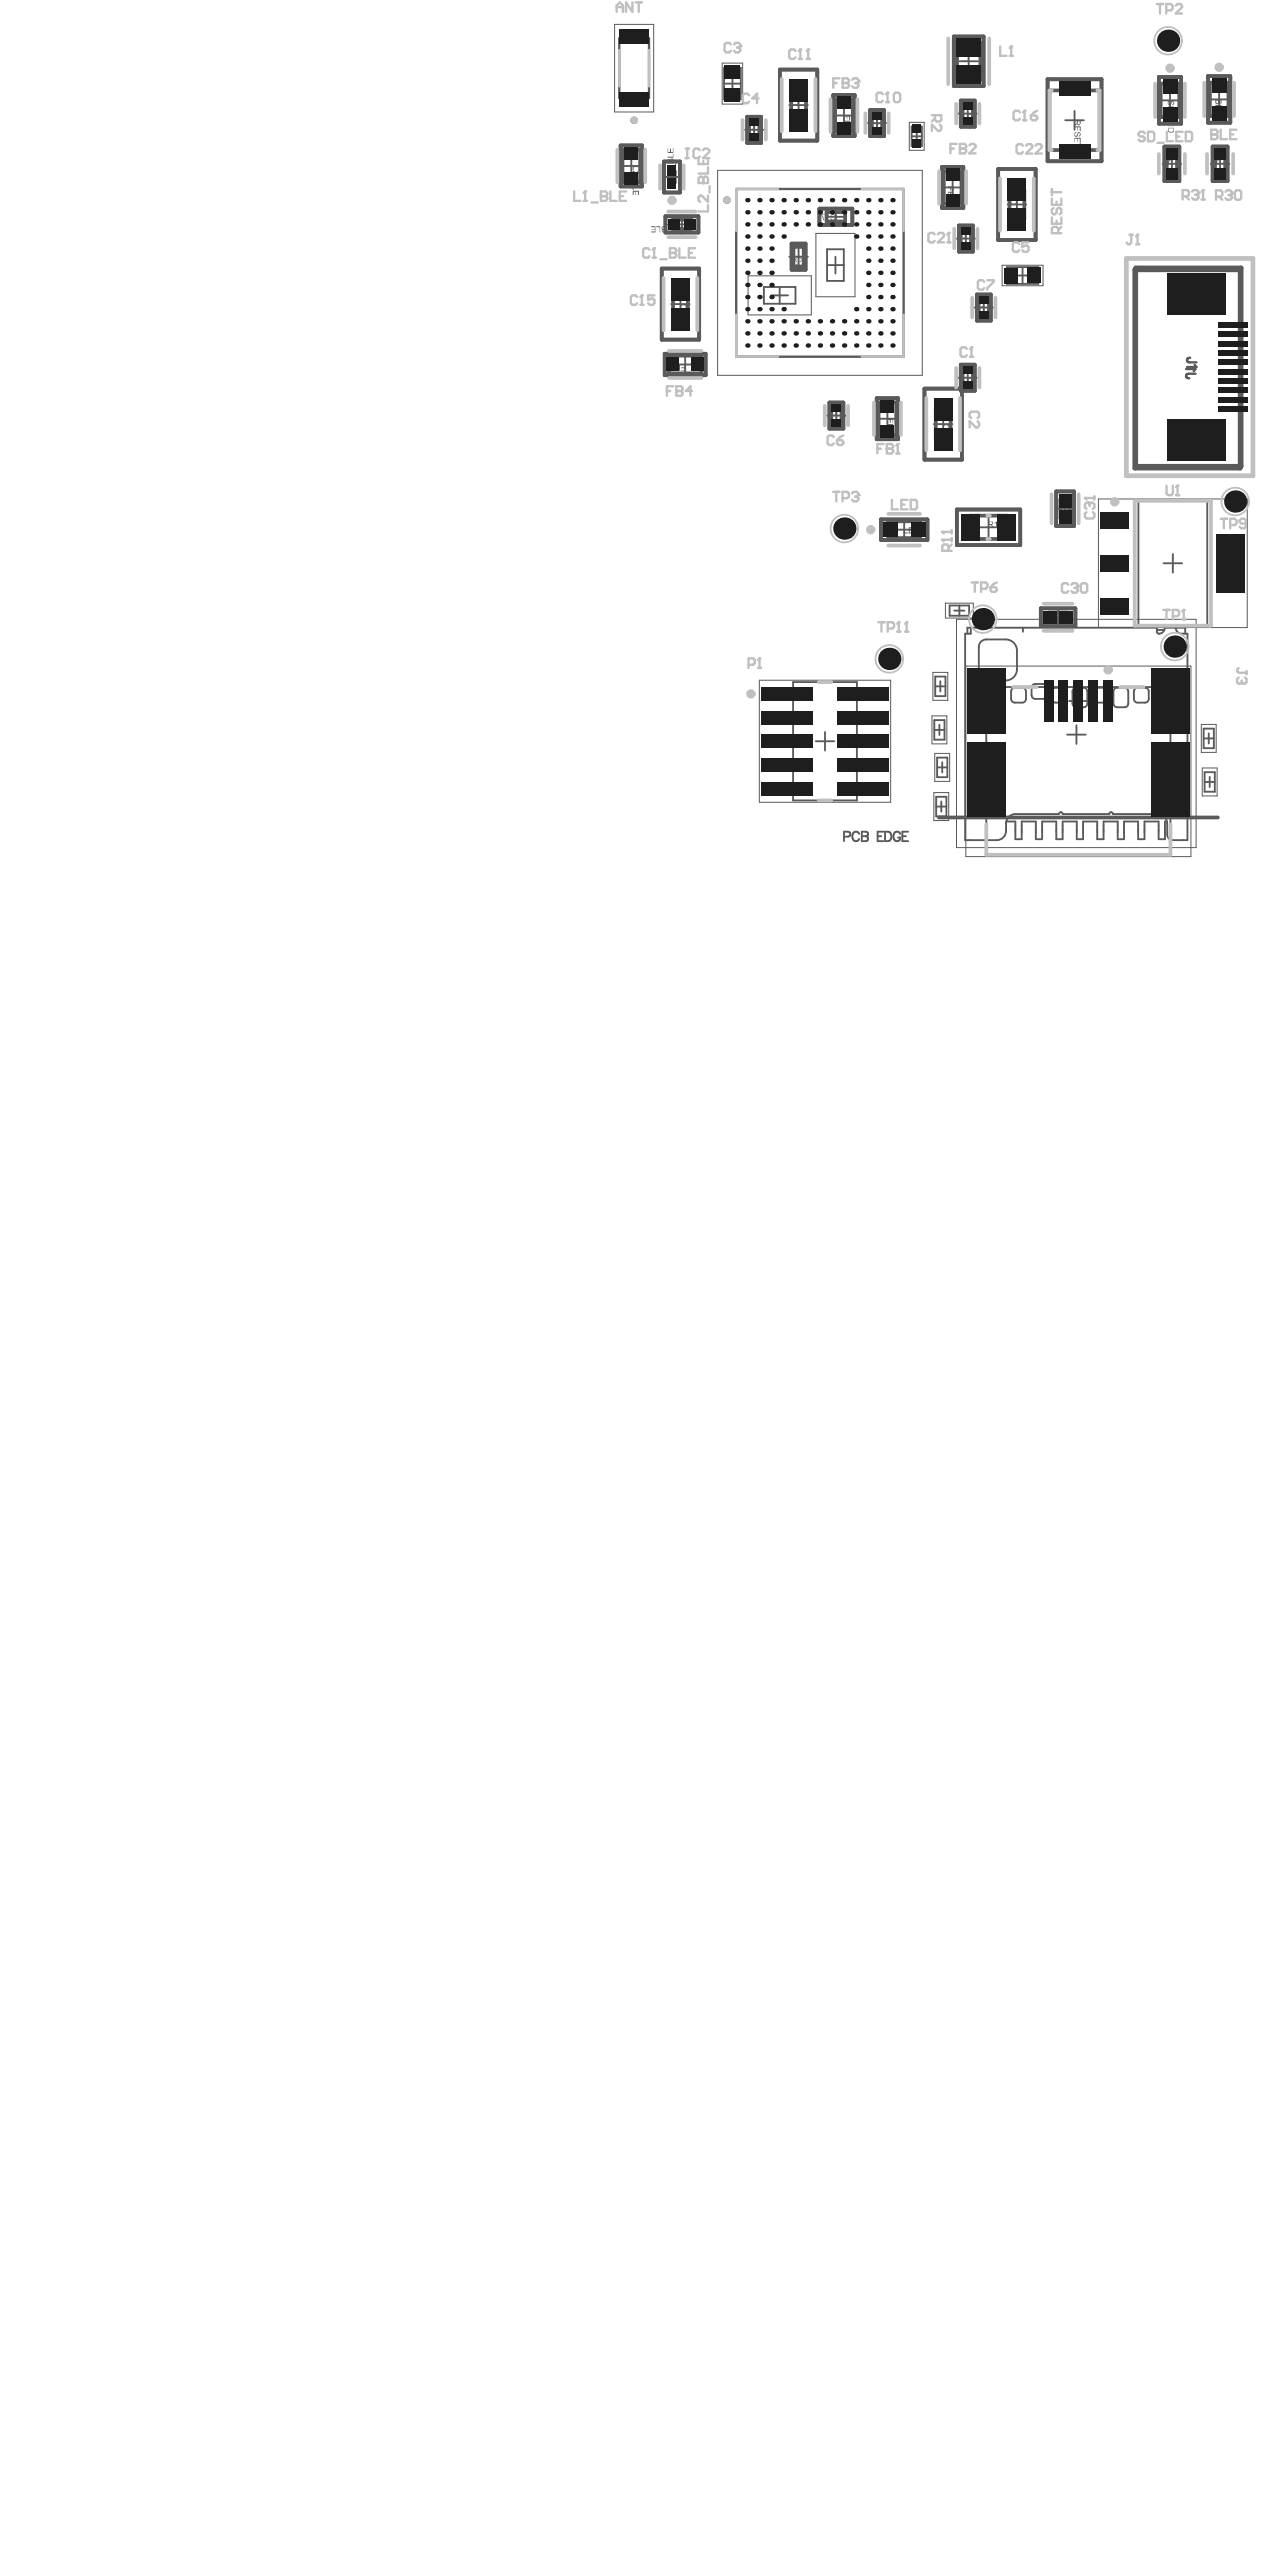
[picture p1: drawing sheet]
<svg xmlns="http://www.w3.org/2000/svg" width="226mm" height="460mm" viewBox="0 0 226 460" stroke-linecap="round" stroke-linejoin="round" font-family="sans-serif">
<g fill="none" stroke="#5a5a5a" stroke-width=".18">
<path d="M109.7 4.4h7v15.6h-7zM128.9 11.3h3.7v7.3h-3.7zM128.1 30.4h36.5v36.6h-36.5zM162.3 21.8h2.6v5h-2.6zM133.5 49.2h11.3v7h-11.3zM145.6 41.7h7v11.3h-7zM178.9 47.4h7.3v3.6h-7.3zM196 89.1h26.6v22.9h-26.6zM168.7 107.7h5v2.6h-5zM170.7 110.6h42.8v40.7h-42.8zM172.4 118.9h40.2v34h-40.2zM135.5 121.4h23.5v21.8h-23.5z"/>
<path d="M166.3 127.8h2.7v5h-2.7zM166.5 120h2.7v5h-2.7zM166.8 134.5h2.7v5h-2.7zM214.4 129.3h2.7v5h-2.7zM214.6 137.1h2.6v5h-2.6zM166.7 141.5h2.6v5h-2.6z"/>
</g>
<g fill="none" stroke="#5a5a5a" stroke-width=".33">
<path d="M129.2 14.9h3M129.2 12.1h3v5.7h-3zM130.7 13.4v3M140.9 18.8h3.3M142.5 17.1v3.3M150.6 19v3.3M171.2 10.9h3.4M172.7 18.6v3.3M172.9 9.3v3.3M191.8 19.8v3.3M207.2 17.9h3.3M208.8 16.3v3.3"/>
<path d="M215.9 17.7h3.4M217.6 16.1v3.3M111 29.6h3.3M112.7 28v3.3M118.3 31.6h3.3M119.9 29.9v3.4M121.7 38.4v3.3M132.9 23.2h3.4M134.6 21.5v3.3M147.5 38.7h3.3M149 20.6h3.3M149.2 37v3.4"/>
<path d="M154.9 22h3.3M156.5 20.3v3.3M162.7 24.3h1.8M162.7 22.6h1.8v3.5h-1.8zM163.6 23.4v1.9M168.4 33.5h3.3M170 31.8v3.3M171.1 20.3h3.3M179.8 36.5h3.4M181.5 34.8v3.4M190.1 21.5h3.3M207.5 29.2h3.3"/>
<path d="M209.2 27.6v3.3M216.1 29.2h3.3M217.8 27.6v3.3M119.8 54.3h3.3M120.1 40.1h3.3M121.4 52.6v3.3M136.3 51.2h5.7v3h-5.7zM137.7 52.7h3M139.2 51.2v3M140.9 45.8h3.3M142.5 44.2v3.3M147.6 47.3h3"/>
<path d="M147.6 44.5h3v5.6h-3zM149.1 45.8v3M170.7 42.6h3.3M172.4 40.9v3.4M173.9 54.9h3.4M175.6 53.2v3.4M179.7 47.7h5.6v3h-5.6zM181 49.2h3M182.5 47.7v3M120.6 65.1h3.4M122.3 63.4v3.3M147.6 74.2h3.3"/>
<path d="M149.3 72.5v3.4M156.7 74.7h3.3M158.4 73.1v3.3M166.7 75.7h3.3M168.3 74v3.4M171.1 67.4h3.3M172.7 65.8v3.3M159.7 94.6h3.3M161.4 92.9v3.3M174.8 94.1h3.3M176.4 92.5v3.3M188.4 90.8h3.4"/>
<path d="M190.1 89.2v3.3M203.2 89.4h12.3v22.3h-12.3zM209.3 98.9v3.3M169.5 108.1h3.5v1.8h-3.5zM170.3 109h1.8M171.2 108.1v1.8M173.3 112.1v1h-1v36.9h5.6a1.66 1.66 0 0 0 1.7-1.7 2.48 2.48 0 0 1 .8-2.8l.8-.2h7.8a.33 .33 0 0 1 .3-.3 .33 .33 0 0 1 .4 .3h8.3a.33 .33 0 0 1 .3-.3 .33 .33 0 0 1 .3 .3h8.1a1.66 1.66 0 0 1 1.6 1.7v2a1 1 0 0 0 1 1h2.6v-36.9h-1a1 1 0 0 1-1-1M175.2 114.4l.8-.3h3.5a1.99 1.99 0 0 1 2 2v3.4a1.99 1.99 0 0 1-2 2h-2.8a1.99 1.99 0 0 1-2-2v-4l.1-.4zM182.6 112.1h23.9v.9a.9 .9 0 0 0 1-.1 .9 .9 0 0 0 .4-.8h3.6v1M182.6 112.8v-.7h-9.9v1M187.2 110.2h3.3M188.9 108.5v3.3"/>
<path d="M206.5 112.5h1.3M207.7 100.6h3.3M141.6 121.8h11.3v21.1h-11.3zM145.6 132.3h3.3M147.2 130.7v3.3M166.8 130.3h1.8M166.8 128.5h1.8v3.5h-1.8zM166.9 122.5h1.8M166.9 120.8h1.8v3.5h-1.8zM167.3 137h1.8M167.3 135.2h1.8v3.5h-1.8zM167.7 129.4v1.8"/>
<path d="M167.8 121.6v1.8M168.2 136.1v1.8M174.1 138a1.28 1.28 0 0 1 1.7 .2l.1 2.3a.67 .67 0 0 1-.7 .7h-.6a.66 .66 0 0 1-.7-.7v-2zM174.8 127.1a1.61 1.61 0 0 1 2.3 .3 1.98 1.98 0 0 1-.5 2.3 1.35 1.35 0 0 1-2.1-.9v-1zM176 122.6h32.9v30h-32.9zM180.7 123l.4-.2h1.4a.66 .66 0 0 1 .6 .6v1.4a.66 .66 0 0 1-.6 .6h-1.4a.66 .66 0 0 1-.6-.6v-1.4zM184.3 122.3l.5-.2h1.3a.67 .67 0 0 1 .7 .7v1.3a.67 .67 0 0 1-.7 .7h-1.3a.67 .67 0 0 1-.7-.7v-1.3zM188 123l.4-.2h1.4a.66 .66 0 0 1 .6 .6v1.4a.66 .66 0 0 1-.6 .6h-1.4a.66 .66 0 0 1-.6-.6v-1.4zM190.5 131.1h3.3M190.8 125.1h3.3M191.6 123l.5-.2h1.3a.66 .66 0 0 1 .7 .6v2.2a.66 .66 0 0 1-.7 .7h-1.3a.66 .66 0 0 1-.7-.7v-2.2zM192.1 129.5v3.3"/>
<path d="M192.5 123.5v3.3M195.3 123l.4-.2h1.4a.66 .66 0 0 1 .6 .6v1.4a.67 .67 0 0 1-.6 .6h-1.4a.66 .66 0 0 1-.6-.6v-1.4zM198.9 123l.5-.2h1.3a.66 .66 0 0 1 .7 .6v2.2a.66 .66 0 0 1-.7 .7h-1.3a.66 .66 0 0 1-.7-.7v-2.2zM202.6 123l.4-.2h1.4a.66 .66 0 0 1 .6 .6v1.4a.66 .66 0 0 1-.6 .6h-1.4a.66 .66 0 0 1-.6-.6v-1.4zM206.2 123l.5-.2h1.3a.66 .66 0 0 1 .7 .6v1.4a.67 .67 0 0 1-.7 .6h-1.3a.66 .66 0 0 1-.7-.6v-1.4zM214.8 131.8h1.9M214.8 130.1h1.9v3.5h-1.9zM215 139.6h1.8M215 137.8h1.8v3.5h-1.8zM215.7 130.9v1.8M215.9 138.7v1.8M167.1 144h1.8"/>
<path d="M167.1 142.2h1.8v3.5h-1.8zM168 143.1v1.8M179.6 146.7h1.6v3.1h1.2v-3.1h2.5v3.1h1.1v-3.1h2.5v3.1h1.2v-3.1h2.5v3.1h1.1v-3.1h2.5v3.1h1.2v-3.1h2.5v3.1h1.1v-3.1h2.5v3.1h1.2v-3.1h2.5v3.1h1.1v-3.1h.4"/>
</g>
<path d="M110.5 6.8h5.3v10.7h-5.3zM131.4 33.7h29.9v30h-29.9z" fill="none" stroke="#5a5a5a" stroke-width=".42"/>
<g fill="none" stroke="#5a5a5a" stroke-width=".66">
<path d="M146.2 37.3h5.9v2.9h-5.9zM141.3 43.5h2.5v4.7h-2.5z"/>
<circle cx="113.2" cy="21.5" r=".33"/>
<circle cx="129.7" cy="35.7" r=".33"/>
</g>
<g fill="#5a5a5a">
<path d="M142.1 46a.59 .59 0 0 1 .7-.1 .59 .59 0 0 1 .2 .7l-.2 .2-.1-.2a.31 .31 0 0 0 .2-.3 .31 .31 0 0 0-.4-.2h-.1a.32 .32 0 0 0-.3 .2 .32 .32 0 0 0 .2 .3l-.1 .2-.2-.2a.3 .3 0 0 1 .1-.5z"/>
<path d="M142.2 47.1h.2l-.2 .2 .8 .1h-1.1z"/>
<path d="M142.1 47.8h.2l-.2 .2 .1 .3 .3-.2a.23 .23 0 0 0 .2 .3 .23 .23 0 0 0 .3-.2 .23 .23 0 0 0-.2-.3v-.2a.39 .39 0 0 1 .2 .5 .39 .39 0 0 1-.4 .3l-.2-.2a.29 .29 0 0 1-.4 0 .29 .29 0 0 1 .1-.5z"/>
<path d="M148.4 38.3a.59 .59 0 0 1 .7 .2 .59 .59 0 0 1-.2 .8h-.2a.34 .34 0 0 1-.5-.3h.2a.35 .35 0 0 0 .4 .2 .35 .35 0 0 0 .2-.4l-.1-.2a.31 .31 0 0 0-.2-.2 .31 .31 0 0 0-.3 .1h-.2z"/>
<path d="M147.6 38.2l.3 .2v.2l-.2-.2v.9z"/>
<path d="M146.5 38.3h.8l-.6 .1 .2 .2 .2 .7h-.2l-.1-.5z"/>
</g>
<g fill="none" stroke="#5a5a5a" stroke-width=".66">
<path d="M139.2 12.4h6.7v12.7h-6.7zM148.7 17h3.8v7.3h-3.8zM155.3 19.6h2.5v4.7h-2.5zM170.2 6.5h5.4v8.9h-5.4zM171.5 18h2.5v4.6h-2.5zM187 14.1h9.6v14.7h-9.6zM206.8 13.8h4v8.3h-4zM215.6 13.6h4v8.3h-4zM110.8 26h3.8v7.3h-3.8zM118.5 28.8h2.9v5.6h-2.9zM118.8 38.6h5.9v2.9h-5.9zM133.4 20.8h2.4v4.7h-2.4z"/>
<path d="M168.1 29.8h3.8v7.3h-3.8zM178.2 30.2h6.6v12.6h-6.6zM207.8 26.2h2.7v6.1h-2.7zM216.4 26.2h2.7v6.1h-2.7zM118.1 47.9h6.7v12.7h-6.7zM171.1 40.3h2.5v4.6h-2.5zM174.3 52.6h2.5v4.6h-2.5zM118.6 63.2h7.3v3.8h-7.3zM148 71.9h2.5v4.6h-2.5zM156.5 71.1h3.8v7.3h-3.8zM165 69.4h6.7v12.7h-6.7zM171.5 65.1h2.5v4.7h-2.5z"/>
<path d="M157.2 92.7h8.3v3.7h-8.3zM170.8 91h11.3v6.3h-11.3zM188.5 87.7h3.2v6.2h-3.2zM185.8 108.6h6.1v3.2h-6.1z"/>
</g>
<g fill="#5a5a5a">
<path d="M189.2 89.9l.1 .2a.39 .39 0 0 0-.1 .5 .39 .39 0 0 0 .6 .1l.1-.2a.26 .26 0 0 0 .1-.3 .26 .26 0 0 0-.3-.1v-.2a.51 .51 0 0 1 .3 .7 .51 .51 0 0 1-.7 .2 .51 .51 0 0 1-.4-.4 .51 .51 0 0 1 .3-.5z"/>
<path d="M189.1 89.1l.3 .1a.36 .36 0 0 1 .5-.1 .36 .36 0 0 1 .1 .6l-.2 .1v-.2a.22 .22 0 0 0 .1-.3 .22 .22 0 0 0-.3-.1 .22 .22 0 0 0-.1 .3l-.2-.3-.2 .1v.3l.2 .1a.26 .26 0 0 1-.3-.1 .26 .26 0 0 1 0-.3z"/>
<path d="M188.9 88.5l1.1 .1h-.8l.1 .1-.1 .1z"/>
<path d="M188 110.3a.57 .57 0 0 1 .8 .5 .57 .57 0 0 1-.9 .4l.1-.2a.39 .39 0 0 0 .5 .1 .39 .39 0 0 0 .1-.6 .39 .39 0 0 0-.5-.1l-.1 .2h-.2z"/>
<path d="M187.1 110.3h.6v.2h-.1a.23 .23 0 0 0-.3-.2 .23 .23 0 0 0-.2 .3 .23 .23 0 0 0 .3 .2l.1 .1a.18 .18 0 0 0-.3 0 .18 .18 0 0 0 .1 .3 .18 .18 0 0 0 .3-.2l.1 .1a.32 .32 0 0 1-.4 .2 .32 .32 0 0 1-.2-.4z"/>
<path d="M161.3 94.1h.2v1h.5v.1h-.7z"/>
<path d="M162.2 94.1h.7v.2h-.5v.3h.5l-.5 .1v.4h.6v.1h-.8z"/>
<path d="M119.2 31.5h.9l.1-.6v.7z"/>
<path d="M119.2 30.3h1v.2h-.9l.2 .1-.1 .2z"/>
<path d="M120.4 29.2l.1 .9z"/>
<path d="M119.2 28h.9l.1-.5v.6h-1z"/>
<path d="M119.2 26.5l.1 .6h.3v-.6h.2v.6h.3l.1-.6v.8h-1z"/>
<path d="M171.8 10.8h.9v-.5h.2v.7h-1.1z"/>
<path d="M171.8 9.7l1.1 .1h-.9l.1 .2-.1 .1z"/>
<path d="M112.9 29.7h1.1v.1h-.9v.5h-.2z"/>
<path d="M112.9 30.4l.5 .4a.22 .22 0 0 0 .2 .2 .22 .22 0 0 0 .3-.2l-.2-.3a.35 .35 0 0 1 .3 .3 .35 .35 0 0 1-.3 .4 .35 .35 0 0 1-.3-.3l-.3-.3v.6h-.2z"/>
<path d="M112.7 31.2l.1 .9z"/>
<path d="M112.9 33.2h1.1v.2h-.9v.5h-.2z"/>
<path d="M112.9 34.1h1.1v.7h-.1v-.6h-.4v.6l-.1-.6h-.3v.6h-.2z"/>
<path d="M180.5 35.7l.2-.1v.1a.39 .39 0 0 0 0 .6 .39 .39 0 0 0 .5 0h.1a.34 .34 0 0 0-.2-.6v-.1a.51 .51 0 0 1 .3 .7 .51 .51 0 0 1-.8 .1l-.3-.2z"/>
<path d="M180.5 34.8l.2-.1 .3 .2 .3 .4 .1-.6v.8l-.2-.1-.2-.2a.3 .3 0 0 0-.2-.3 .3 .3 0 0 0-.3 .1l.2 .5-.4-.3z"/>
<path d="M180.5 34h.2a.32 .32 0 0 1 .4 .3l.2 .2 .1-.5v.6h-.2l-.2-.3a.3 .3 0 0 0-.2-.2 .3 .3 0 0 0-.3 0l.2 .5-.4-.3z"/>
<path d="M120.9 40.4a.58 .58 0 0 1 .8 .5 .58 .58 0 0 1-.8 .6l-.1-.3a.43 .43 0 0 0 .6 .1 .43 .43 0 0 0 0-.7 .31 .31 0 0 0-.3-.1 .31 .31 0 0 0-.2 .3l-.2-.1z"/>
<path d="M120.1 40.4h.2v.8l.2-.1v.1l-.3 .3z"/>
<path d="M119 40.1h.8v.1h-.8z"/>
<path d="M117.1 40.4h.7v1.1l-.1-.9h-.6z"/>
<path d="M116.2 40.4h.8v1.1h-.8v-.2h.7v-.3h-.6l.6-.1v-.3h-.7z"/>
<path d="M177.8 93.1h.2v1h-.2v-.8l-.1 .2h-.2z"/>
<path d="M178.6 93.1h.2v1h-.2v-.8l-.1 .2h-.1z"/>
<path d="M208.2 27.5l.3 .2a.37 .37 0 0 1 .4-.1 .37 .37 0 0 1 .3 .3l-.2 .3-.2-.1a.23 .23 0 0 0 .2-.2 .23 .23 0 0 0-.3-.2 .23 .23 0 0 0-.1 .3l-.2-.3h-.2l-.1 .4h.2v.1l-.2-.1a.32 .32 0 0 1-.1-.3 .32 .32 0 0 1 .2-.3z"/>
<path d="M208 26.9h1.1v.1h-.9l.2 .2-.2 .1z"/>
<path d="M122.1 65.1h.2v1.1h-.8l.6-.1v-.4h-.5v-.1h.5z"/>
<path d="M191.8 22.6h1.1v.8h-.2v-.7h-.3v.6l-.1-.6h-.4l-.1 .7z"/>
<path d="M192 23.6h.1l-.1 .1a.23 .23 0 0 0-.2 .3 .23 .23 0 0 0 .3 .2 .23 .23 0 0 0 .2-.3v-.1a.34 .34 0 0 1 .5-.1 .34 .34 0 0 1 0 .6l-.3 .1v-.1l.2-.1a.21 .21 0 0 0 .1-.3 .21 .21 0 0 0-.3-.1l-.1 .2a.33 .33 0 0 1-.4 .4 .33 .33 0 0 1-.2-.5z"/>
<path d="M191.8 24.6h1.1v.8h-.2v-.6h-.3v.6l-.1-.6h-.4l-.1 .6z"/>
<path d="M191.8 25.9h.9v-.4h.2v.9h-.2v-.4h-.9z"/>
<path d="M208.6 18l.2-.1v.2a.3 .3 0 0 0-.2 .3 .3 .3 0 0 0 .2 .3l.1-.2a.44 .44 0 0 1 .5-.5l.2 .5-.2 .3h-.2v-.2h.2a.21 .21 0 0 0 .1-.3 .21 .21 0 0 0-.3 0l-.1 .2a.3 .3 0 0 1-.3 .3 .3 .3 0 0 1-.3-.3l-.1-.2z"/>
<path d="M208.1 19.9l.1 1z"/>
<path d="M208.5 21h1h-.9l-.1 .6z"/>
<path d="M208.5 21.8h1v.8l-.1-.6h-.3v.6l-.1-.6h-.4l-.1 .6z"/>
<path d="M172.9 67.5h.1a.53 .53 0 0 1 .7 .2 .53 .53 0 0 1-.2 .7v-.1a.39 .39 0 0 0 0-.6 .39 .39 0 0 0-.6 .1l-.1 .3 .3 .2v.1a.54 .54 0 0 1-.2-.9z"/>
<path d="M172.7 69h.9l-.2-.2 .1-.2 .3 .4z"/>
<path d="M168.5 75.8h.1a.53 .53 0 0 1 .7 .2 .53 .53 0 0 1-.2 .7v-.1a.39 .39 0 0 0 0-.6 .39 .39 0 0 0-.6 0l-.1 .4 .3 .2v.1a.54 .54 0 0 1-.2-.9z"/>
<path d="M168.3 76.8l.3 .1 .2 .2a.3 .3 0 0 0 .2 .3 .3 .3 0 0 0 .3-.1l-.2-.5 .3 .3-.1 .4h-.2a.32 .32 0 0 1-.4-.4l-.3-.1-.1 .6z"/>
<path d="M133.6 22.3l.2 .1a.42 .42 0 0 0 .1 .7 .42 .42 0 0 0 .5-.5l-.2-.2v-.2a.53 .53 0 0 1 .3 .7 .53 .53 0 0 1-.7 .3l-.4-.4z"/>
<path d="M148.3 73.3h.1v.1a.39 .39 0 0 0 0 .6 .39 .39 0 0 0 .6-.1h.1a.34 .34 0 0 0-.2-.5v-.1a.51 .51 0 0 1 .3 .7 .51 .51 0 0 1-.8 .1l-.3-.2z"/>
<path d="M174.7 54v.2a.34 .34 0 0 0-.1 .5 .34 .34 0 0 0 .5 .1 .3 .3 0 0 0 .3-.3 .3 .3 0 0 0-.2-.3v-.2a.51 .51 0 0 1 .3 .7 .51 .51 0 0 1-.8 .1l-.2-.1a.3 .3 0 0 1 .1-.5z"/>
<path d="M174.5 53.2l.5 .3 .5 .1v.1h-.4l-.5-.4-.1 .5z"/>
<path d="M156.7 22.1h.1a.53 .53 0 0 1 .7 .2 .53 .53 0 0 1-.2 .7v-.2a.39 .39 0 0 0 0-.6 .39 .39 0 0 0-.6 .1l-.1 .3 .3 .2v.2a.54 .54 0 0 1-.2-.9z"/>
<path d="M156.5 23.5h.9l-.2-.2 .1-.1 .3 .4z"/>
<path d="M141.5 17.9l.2-.1v.2a.39 .39 0 0 0 0 .6 .39 .39 0 0 0 .6-.1h.1a.34 .34 0 0 0-.3-.5v-.2a.51 .51 0 0 1 .3 .8 .51 .51 0 0 1-.8 .1l-.2-.3z"/>
<path d="M141.4 17.2l1 .1h-.8l.2 .2-.1 .2z"/>
<path d="M141.4 16.4l1 .1h-.8l.2 .1-.1 .2z"/>
<path d="M121.4 54.5h.1a.54 .54 0 0 1 .8-.1 .54 .54 0 0 1 .1 .8l-.2 .1 .1-.2a.4 .4 0 0 0-.1-.6 .4 .4 0 0 0-.6 .2 .3 .3 0 0 0-.1 .3 .3 .3 0 0 0 .3 .2l-.2 .1-.2-.2z"/>
<path d="M121.4 55.8h.9l-.2-.2 .2-.1 .2 .4h-1.1z"/>
<path d="M121.5 56.3h.2a.27 .27 0 0 0-.2 .2 .27 .27 0 0 0 .2 .3 .26 .26 0 0 0 .3-.1 .26 .26 0 0 0 0-.3h.5v.6l-.1-.6h-.4a.34 .34 0 0 1-.1 .5 .34 .34 0 0 1-.4-.1 .34 .34 0 0 1 0-.4z"/>
<path d="M172.9 20.4h.1a.53 .53 0 0 1 .7 .2 .53 .53 0 0 1-.2 .7v-.2a.39 .39 0 0 0 0-.6 .39 .39 0 0 0-.6 .1l-.1 .4 .3 .1v.2a.54 .54 0 0 1-.2-.9z"/>
<path d="M172.7 21.8h.9l-.2-.2 .1-.1 .3 .4z"/>
<path d="M171.4 41.7h.1v.1a.39 .39 0 0 0 0 .6 .39 .39 0 0 0 .6-.1h.1a.34 .34 0 0 0-.2-.5v-.1a.51 .51 0 0 1 .3 .7 .51 .51 0 0 1-.8 .1l-.3-.2z"/>
<path d="M171.4 40.9l.1-.1 .4 .2 .3 .4 .1-.6v.8l-.2-.1-.2-.3a.3 .3 0 0 0-.2-.2 .3 .3 0 0 0-.3 .1l.1 .5-.3-.4z"/>
<path d="M171.2 40.2l1.1 .1h-.8l.1 .2-.1 .1z"/>
<path d="M158.4 74.8h1v.7l-.1-.5h-.3v.5h-.2v-.5h-.4z"/>
<path d="M158.4 77.1h.8l-.1-.2v-.2l.3 .4z"/>
<path d="M169.2 33.3h1v.8l-.1-.6h-.3v.5h-.2v-.5h-.4z"/>
<path d="M169.2 35.2l.4 .4a.27 .27 0 0 0 .3 .1 .27 .27 0 0 0 .2-.3l-.2-.1a.25 .25 0 0 1 .3 .1 .25 .25 0 0 1 0 .3 .3 .3 0 0 1-.3 .2 .3 .3 0 0 1-.3-.2l-.3-.3-.1 .5z"/>
<path d="M150.6 20.6h1.1v.8h-.1v-.6h-.4l-.1 .5v-.5h-.5z"/>
<path d="M150.7 22.6h.2a.27 .27 0 0 0-.2 .2 .27 .27 0 0 0 .2 .3h.2v-.3l.2 .3a.22 .22 0 0 0 .3-.2 .22 .22 0 0 0-.2-.3 .32 .32 0 0 1 .3 .4 .32 .32 0 0 1-.6 .1 .33 .33 0 0 1-.4 0 .33 .33 0 0 1-.1-.5z"/>
<path d="M216.9 18.8h1.1v.1h-.9v.5h-.2z"/>
<path d="M216.9 19.6h1.1v.9h-.2v-.7h-.3v.6l-.1-.6h-.3v.7h-.2z"/>
<path d="M216.8 27.5l.3 .2a.37 .37 0 0 1 .4-.1 .37 .37 0 0 1 .3 .3l-.2 .3-.2-.1a.23 .23 0 0 0 .2-.2 .23 .23 0 0 0-.3-.2 .23 .23 0 0 0-.1 .3l-.2-.3h-.2v.4h.1v.1l-.1-.1a.32 .32 0 0 1-.2-.3 .32 .32 0 0 1 .2-.3z"/>
<path d="M186.4 110.4l-.1 .6a.25 .25 0 0 0 .4 .2 .25 .25 0 0 0 0-.4 .28 .28 0 0 0 0-.4 .28 .28 0 0 0-.3 0zM186.3 110.3h.1a.5 .5 0 0 1 .5 .2 .5 .5 0 0 1-.1 .6 .34 .34 0 0 1-.5 .2 .34 .34 0 0 1-.1-.5z"/>
<path d="M163.4 94.3v.8h.3a.39 .39 0 0 0 .3-.5 .39 .39 0 0 0-.4-.3zM163.2 94.1h.4a.34 .34 0 0 1 .4 .5v.2a.34 .34 0 0 1-.4 .4h-.4z"/>
<path d="M119.3 28.5v.5h.3v-.4zM119.8 28.5l-.1 .5h.4v-.4zM119.3 28.4l.4 .1 .1-.2a.34 .34 0 0 1 .4 .4v.5h-1z"/>
<path d="M113.5 32.4l.1 .4h.3v-.4zM113.1 32.4v.2a.18 .18 0 0 0 .2 .3 .18 .18 0 0 0 .1-.3v-.2zM112.9 32.2h1.1v.6l-.1 .2h-.3l-.1-.2-.2 .2a.32 .32 0 0 1-.4-.4z"/>
<path d="M118.2 41.1v.2h.5v-.3zM118.2 40.6v.3h.5v-.3zM118.2 40.4h.6v1.1l-.6-.1-.1-.2 .1-.2a.34 .34 0 0 1 0-.6z"/>
<path d="M176.5 93.2v.3h.4a.18 .18 0 0 0 .2-.1 .18 .18 0 0 0-.2-.2zM176.4 93.1h.5a.31 .31 0 0 1 .4 .3 .31 .31 0 0 1-.4 .3l.5 .4h-.2l-.3-.4h-.4l-.1 .4z"/>
<path d="M208.2 28.6l-.1 .6h.4v-.6zM208.1 28.5a.34 .34 0 0 1 .6 .2l.4-.4v.2l-.4 .3v.4h.4h-1.1z"/>
<path d="M120.8 65.7a.19 .19 0 0 0-.1 .3 .19 .19 0 0 0 .2 .1h.3v-.4zM120.8 65.2a.19 .19 0 0 0-.1 .3 .19 .19 0 0 0 .2 .1h.3v-.4zM120.6 65.1h.8v1.1h-.5a.28 .28 0 0 1-.3-.2 .28 .28 0 0 1 .1-.3l-.2-.1z"/>
<path d="M119.9 65.5v.5l.4-.5zM119.8 65.1l.1 .3h.5l-.5 .8-.1-.7h-.1l.1-.1z"/>
<path d="M192.4 21.6v.5l.2 .1 .1-.6zM191.8 21.5h1.1l-.1 .7a.27 .27 0 0 1-.3 .2 .27 .27 0 0 1-.2-.3l-.5 .4v-.2l.4-.3v-.4h-.4z"/>
<path d="M208.6 19.2v.2a.43 .43 0 0 0 .4 .4 .43 .43 0 0 0 .4-.4v-.2zM208.5 19h1v.4a.43 .43 0 0 1-.4 .5l-.6-.2z"/>
<path d="M208.6 22.9v.3a.42 .42 0 0 0 .4 .4 .42 .42 0 0 0 .4-.4v-.3zM208.5 22.8h1v.4a.5 .5 0 0 1-.4 .5 .5 .5 0 0 1-.5-.2z"/>
<path d="M133.7 21.7l.5 .4v-.4zM133.4 21.6l.9-.1 .2 .1v.1h-.2l-.1 .5-.8-.5z"/>
<path d="M148.3 72.5h.1v.2a.25 .25 0 0 0 0 .3 .25 .25 0 0 0 .3 0 .32 .32 0 0 1 0-.5 .32 .32 0 0 1 .5 .3 .22 .22 0 0 1 0 .2 .22 .22 0 0 1-.3 .1l-.4 .1-.2-.2a.27 .27 0 0 1-.2-.2 .27 .27 0 0 1 .2-.3zM148.6 72.8a.25 .25 0 0 0 .5 0 .25 .25 0 0 0-.5 0z"/>
<path d="M156.7 24.1a.33 .33 0 0 0 .1 .4 .33 .33 0 0 0 .4 0 .25 .25 0 0 0 .3-.3 .25 .25 0 0 0-.5-.1zM156.6 24l.4-.1a.38 .38 0 0 1 .5 .2 .38 .38 0 0 1-.1 .5h-.1a.48 .48 0 0 1-.6 0 .48 .48 0 0 1-.2-.5z"/>
<path d="M172.8 22.3a.71 .71 0 0 1 1 .3l-.1 .3h-.2l.1-.2a.25 .25 0 0 0-.1-.3 .25 .25 0 0 0-.3 0 .32 .32 0 0 1 0 .5 .32 .32 0 0 1-.5-.3zM172.9 22.6a.23 .23 0 0 0 .4 0 .23 .23 0 0 0-.4 0z"/>
<path d="M159 75.9v.2a.17 .17 0 0 0 .1 .2 .17 .17 0 0 0 .2-.2v-.2zM158.5 75.9v.2a.18 .18 0 0 0 .1 .3 .18 .18 0 0 0 .2-.3v-.2zM158.4 75.7h1v.5a.26 .26 0 0 1-.2 .3 .26 .26 0 0 1-.3-.2v.1a.27 .27 0 0 1-.3 .2 .27 .27 0 0 1-.2-.2z"/>
<path d="M169.8 34.4v.2a.18 .18 0 0 0 .1 .3 .18 .18 0 0 0 .2-.3v-.2zM169.3 34.4v.3a.18 .18 0 0 0 .2 .2 .18 .18 0 0 0 .1-.3v-.2zM169.2 34.2h1v.5a.28 .28 0 0 1-.2 .3 .28 .28 0 0 1-.3-.1 .28 .28 0 0 1-.4 .1 .28 .28 0 0 1-.1-.4z"/>
<path d="M151.2 21.7v.3a.18 .18 0 0 0 .2 .2 .18 .18 0 0 0 .2-.2v-.3zM150.7 21.7v.4a.22 .22 0 0 0 .3 .1 .22 .22 0 0 0 .1-.2v-.3zM150.6 21.6h1.1l-.1 .5a.28 .28 0 0 1-.2 .2 .28 .28 0 0 1-.3-.1v.2h-.2a.26 .26 0 0 1-.3-.1 .26 .26 0 0 1 0-.3z"/>
<path d="M217.6 17.9v.5h.2v-.5zM217.1 17.9v.5h.2l.1-.5zM216.9 17.7h1.1v.7l-.2 .2-.3-.2-.1 .2h-.3l-.2-.2z"/>
<path d="M216.8 28.6v.6h.3v-.6zM216.7 28.5h.1a.34 .34 0 0 1 .5 .2l.4-.4v.2l-.4 .3v.4h.4h-1.1z"/>
<path d="M216.8 26.9v.1a.35 .35 0 0 0 .5 .3 .25 .25 0 0 0 .3-.3 .25 .25 0 0 0-.4-.1zM216.8 26.7h.4a.34 .34 0 0 1 .3 0 .34 .34 0 0 1 .2 .3h.1a.66 .66 0 0 1-1 .3 .32 .32 0 0 1-.2-.3 .32 .32 0 0 1 .2-.3z"/>
</g>
<g fill="none" stroke="#5a5a5a" stroke-width=".66">
<path d="M139.2 12.4h6.7v12.7h-6.7zM141.2 16.1h2.7v5.3h-2.7zM148.7 17h3.8v7.3h-3.8zM149.1 17.7h3.1v5.8h-3.1zM155.3 19.6h2.5v4.7h-2.5zM170.2 6.5h5.4v8.9h-5.4zM170.8 7.6h4.2v6.7h-4.2zM171.5 18h2.5v4.6h-2.5zM171.8 18.5h1.8v3.5h-1.8zM187 14.1h9.6v14.7h-9.6zM187.3 16.1h9v10.7h-9zM206.8 13.8h4v8.3h-4z"/>
<path d="M207.2 14.9h3.3v6h-3.3zM215.6 13.6h4v8.3h-4zM215.9 14.8h3.4v5.9h-3.4zM110.8 26h3.8v7.3h-3.8zM111.1 26.7h3.2v5.8h-3.2zM118.5 28.8h2.9v5.6h-2.9zM118.8 38.6h5.9v2.9h-5.9zM119.4 30.6h1v2h-1zM120.1 39.2h3.3v1.7h-3.3zM133.4 20.8h2.4v4.7h-2.4zM133.7 21.4h1.8v3.5h-1.8zM146.2 37.3h5.9v2.9h-5.9z"/>
<path d="M147.5 37.9h3.3v1.6h-3.3zM155.6 20.2h1.8v3.5h-1.8zM168.1 29.8h3.8v7.3h-3.8zM168.4 30.6h3.2v5.8h-3.2zM178.2 30.2h6.6v12.6h-6.6zM180.2 33.8h2.6v5.4h-2.6zM207.8 26.2h2.7v6.1h-2.7zM208.2 27.5h1.9v3.5h-1.9zM216.4 26.2h2.7v6.1h-2.7zM216.8 27.5h1.9v3.5h-1.9zM118.1 47.9h6.7v12.7h-6.7zM120.1 51.6h2.7v5.3h-2.7z"/>
<path d="M141.3 43.5h2.5v4.7h-2.5zM141.6 44.1h1.8v3.5h-1.8zM171.1 40.3h2.5v4.6h-2.5zM171.5 40.8h1.8v3.5h-1.8zM174.3 52.6h2.5v4.6h-2.5zM174.7 53.2h1.8v3.5h-1.8zM118.6 63.2h7.3v3.8h-7.3zM119.4 63.5h5.8v3.1h-5.8zM148 71.9h2.5v4.6h-2.5zM148.4 72.4h1.8v3.5h-1.8zM156.5 71.1h3.8v7.3h-3.8zM156.8 71.8h3.2v5.9h-3.2z"/>
<path d="M165 69.4h6.7v12.7h-6.7zM167 73h2.7v5.4h-2.7zM171.5 65.1h2.5v4.7h-2.5zM171.8 65.7h1.8v3.5h-1.8zM157.2 92.7h8.3v3.7h-8.3zM158.6 93.1h5.6v3h-5.6zM170.8 91h11.3v6.3h-11.3zM173.1 92.1h6.7v4.1h-6.7zM188.5 87.7h3.2v6.2h-3.2zM189.3 89.2h1.6v3.3h-1.6zM185.8 108.6h6.1v3.2h-6.1zM187.2 109.4h3.3v1.6h-3.3z"/>
<path d="M167.6 145.9h49.8"/>
</g>
<path d="M202.5 48.2h18.8v35.4h-18.8zM202.7 47.8h18.8v35.4h-18.8z" fill="none" stroke="#5a5a5a" stroke-width=".84"/>
<path d="M150.6 149.4h.8a.44 .44 0 0 0 .4-.5 .44 .44 0 0 0-.4-.4h-.8v1.7M153.3 148.9a.62 .62 0 0 0-.7-.4 .62 .62 0 0 0-.5 .6 .74 .74 0 0 0 .2 .8 .74 .74 0 0 0 .8 .2l.2-.3M153.8 148.5h.7l.4 .1v.3l-.4 .4a.44 .44 0 0 1 .5 .4 .44 .44 0 0 1-.5 .5h-.7zM153.8 149.3h.7M156.6 149.3h.7M157.7 148.5h-1.1v1.7h1.1M158 148.5h.5a.9 .9 0 0 1 .6 .8 .9 .9 0 0 1-.6 .9h-.5zM160.7 148.9a.62 .62 0 0 0-.7-.4 .62 .62 0 0 0-.5 .6 .74 .74 0 0 0 .1 .8 .74 .74 0 0 0 .8 .2l.3-.3v-.3h-.4M161.1 149.3h.6M162.1 148.5h-1v1.7h1" fill="none" stroke="#5a5a5a" stroke-width=".33"/>
<path d="M211.7 65.9h1.7l-.3 .4M212.4 63.9a.44 .44 0 0 0-.5 .5l.4 .3h1.2M213.2 65.1l.3 .4h-1.6M213.4 66.7h-1.3l-.3 .2-.1 .3a.46 .46 0 0 0 .6 .3" fill="none" stroke="#5a5a5a" stroke-width=".42"/>
<path d="M201 46.1h22.6v38.8h-22.6z" fill="none" stroke="#c0c0c0" stroke-width=".84"/>
<g fill="none" stroke="#c0c0c0" stroke-width=".66">
<path d="M139.5 14.1v9.3M145.5 14.1v9.3M148.2 17.7v5.8M153 17.7v5.8M169.2 6.8v8.2M170.6 18.5v3.5M174.8 18.5v3.5M176.5 6.8v8.2M187.7 16.1h-.4v10.7h.4M195.9 16.1h.4v10.7h-.4M206.2 14.9v6M211.5 14.9v6"/>
<path d="M214.9 14.8v5.9M220.3 14.8v5.9M110.2 26.7v5.8M115.2 26.7v5.8M117.8 29.5v4.2M119.3 37.8h4.9M122 29.5v4.2M132.5 21.4v3.5M136.7 21.4v3.5M154.5 20.2v3.5M158.6 20.2v3.5M167.6 30.6v5.8"/>
<path d="M172.4 30.6v5.8M178.5 31.8v9.4M184.5 31.8v9.4M206.8 27.5v3.5M211.5 27.5v3.5M215.4 27.5v3.5M220.1 27.5v3.5M118.4 49.6v9.4M119.3 42.3h4.9M124.5 49.6v9.4M170.3 40.8v3.5M173.5 53.2v3.5"/>
<path d="M174.5 40.8v3.5M177.7 53.2v3.5M119.4 67.5h5.8M119.4 62.7h5.8M147.2 72.4v3.5M151.4 72.4v3.5M156 71.8v5.9M160.8 71.8v5.9M165.3 71v9.4M170.6 65.7v3.5M171.3 71v9.4M174.8 65.7v3.5"/>
<path d="M158.6 97.4h5.6M158.6 91.7h5.6M176.2 96.2h.5M176.2 92.1h.5M187.7 88.2v5.2M192.5 88.2v5.2M202.5 89.4h13.6v22.3h-13.6zM186.3 112.6h5.1M186.3 107.8h5.1M146.1 121.8h2.3M180.8 122.6h4.2M199.9 122.6h4.2"/>
<path d="M146.1 142.9h2.3M176 147.2v5.4h32.9v-5.4"/>
</g>
<path d="M110.5 8.9v6.5M115.8 8.9v6.5M138.9 33.7h-7.5v7.5M153.8 33.7h7.5v7.5M131.4 56.2v7.5h7.5M161.3 56.2v7.5h-7.5M193.9 91.4l-.3 .3v.6l.3 .3h1.1l.3-.3v-.6l-.3-.3M194.2 89.7h-.3l-.3 .3v.6l.3 .3" fill="none" stroke="#c0c0c0" stroke-width=".42"/>
<circle cx="194.2" cy="89.7" r=".21" fill="#c0c0c0"/>
<path d="M193.6 88.9h1.7M194.2 89.7l.3 .3M194.5 90v.3M194.5 90l.3-.3h.2l.3 .3v.6l-.3 .3M195.3 88.6v.6" fill="none" stroke="#c0c0c0" stroke-width=".42"/>
<circle cx="193.6" cy="88.9" r=".21" fill="#c0c0c0"/>
<path d="M193.6 88.9l.3 .3M190.7 104.4l-.3-.3h-.6l-.3 .3v1.1l.3 .3h.6l.3-.3M191.2 104.4l.3-.3h.6l.2 .3v.3" fill="none" stroke="#c0c0c0" stroke-width=".42"/>
<circle cx="192.3" cy="104.7" r=".21" fill="#c0c0c0"/>
<path d="M208.2 86.7v1.4l.3 .3h.5l.3-.3v-1.4M209.9 88.4h.6M210.2 86.7v1.7M191.8 104.9h.3M192.1 104.9l.2 .3v.3l-.2 .3h-.6l-.3-.3M192.3 104.7l-.2 .2M193.2 104.1h.6l.2 .3v1.1l-.2 .3h-.6l-.3-.3v-1.1z" fill="none" stroke="#c0c0c0" stroke-width=".42"/>
<circle cx="210.2" cy="86.7" r=".21" fill="#c0c0c0"/>
<path d="M210.2 86.7l-.3 .3M207.6 108.9h1.2M208.2 108.9v1.7M209.3 110h.9l.2-.3v-.5l-.2-.3h-.9v1.7M211 110.6h.6M211.3 108.9v1.7" fill="none" stroke="#c0c0c0" stroke-width=".42"/>
<circle cx="211.3" cy="108.9" r=".21" fill="#c0c0c0"/>
<path d="M217.9 92.6h1.1M218.4 92.6v1.7M219.6 93.7h.8l.3-.2v-.6l-.3-.3h-.8v1.7M222.4 93.5h-.9l-.3-.3v-.3l.3-.3h.6l.3 .3v1.1l-.3 .3h-.6l-.3-.3M156.8 111.1h1.1M157.3 111.1v1.7M158.4 112.2h.9l.3-.3v-.5l-.3-.3h-.9v1.7M160.1 112.8h.6M160.4 111.1v1.7M211.3 108.9l-.3 .3" fill="none" stroke="#c0c0c0" stroke-width=".42"/>
<circle cx="160.4" cy="111.1" r=".21" fill="#c0c0c0"/>
<path d="M160.4 111.1l-.3 .3M161.5 112.8h.6M161.8 111.1v1.7" fill="none" stroke="#c0c0c0" stroke-width=".42"/>
<circle cx="161.8" cy="111.1" r=".21" fill="#c0c0c0"/>
<path d="M148.7 87.8h1.1M149.3 87.8v1.7M150.4 88.9h.8l.3-.2v-.6l-.3-.3h-.8v1.7M152.1 88.1l.2-.3h.6l.3 .3v.3M161.8 111.1l-.3 .3M173.4 104h1.1M174 104v1.7M175.1 105.1h.8l.3-.3v-.5l-.3-.3h-.8v1.7M176.8 104.8h.8l.3 .3v.3l-.3 .3h-.5l-.3-.3zM177.9 104l-.6 .3-.5 .5" fill="none" stroke="#c0c0c0" stroke-width=".42"/>
<circle cx="153.2" cy="88.4" r=".21" fill="#c0c0c0"/>
<path d="M206.5 .7h1.1M207 .7v1.7M208.2 1.8h.8l.3-.2v-.6l-.3-.3h-.8v1.7M209.8 1l.3-.3h.6l.3 .3v.3l-1.2 1.1h1.2M102.5 34.2v1.7h1.1M104.2 35.9h.5M104.4 34.2v1.7M152.6 88.7h.3M152.9 88.7l.3 .2v.3l-.3 .3h-.6l-.2-.3M153.2 88.4l-.3 .3" fill="none" stroke="#c0c0c0" stroke-width=".42"/>
<circle cx="104.4" cy="34.2" r=".21" fill="#c0c0c0"/>
<path d="M104.4 34.2l-.2 .3M105.6 36.1h1.1M107.3 34.2v1.7h.8l.3-.3v-.3l-.3-.3h-.8" fill="none" stroke="#c0c0c0" stroke-width=".42"/>
<circle cx="107.3" cy="35" r=".21" fill="#c0c0c0"/>
<path d="M107.3 34.2h.8l.3 .3v.2l-.3 .3h-.8M108.9 34.2v1.7h1.2M110.6 35h.6M111.7 34.2h-1.1v1.7h1.1M211.1 35.1h.8l.3-.3v-.6l-.3-.3h-.8v1.7M211.6 35.1l.6 .5M212.8 34.2l.2-.3h.6l.3 .3v.3" fill="none" stroke="#c0c0c0" stroke-width=".42"/>
<circle cx="213.9" cy="34.5" r=".21" fill="#c0c0c0"/>
<path d="M213.3 34.8h.3M213.6 34.8l.3 .3v.2l-.3 .3h-.6l-.2-.3M213.9 34.5l-.3 .3M214.4 35.6h.6M214.7 33.9v1.7" fill="none" stroke="#c0c0c0" stroke-width=".42"/>
<circle cx="214.7" cy="33.9" r=".21" fill="#c0c0c0"/>
<path d="M214.7 33.9l-.3 .3M217 35.1h.9l.3-.3v-.5l-.3-.3h-.9v1.7M217.6 35.1l.6 .6M218.7 34.3l.3-.3h.6l.2 .3v.2" fill="none" stroke="#c0c0c0" stroke-width=".42"/>
<circle cx="219.8" cy="34.5" r=".21" fill="#c0c0c0"/>
<path d="M204.3 23.8l-.3-.3h-.5l-.3 .3v.3l.3 .3h.5l.3 .2v.3l-.3 .3h-.5l-.3-.3M204.9 23.5h.8l.3 .3v1.1l-.3 .3h-.8zM206.6 25.5h1.1M208.3 23.5v1.7h1.1M209.9 24.4h.6M211.1 23.5h-1.2v1.7h1.2M211.6 23.5h.9l.3 .3v1.1l-.3 .3h-.9zM216.2 23.2v1.6h.8l.3-.2v-.3l-.3-.3h-.8M219.3 34.8h.3M219.6 34.8l.2 .3v.3l-.2 .3h-.6l-.3-.3M219.8 34.5l-.2 .3M220.7 34h.5l.3 .3v1.1l-.3 .3h-.5l-.3-.3v-1.1z" fill="none" stroke="#c0c0c0" stroke-width=".42"/>
<circle cx="216.2" cy="24" r=".21" fill="#c0c0c0"/>
<path d="M124.7 32.7h1.7v-.9l-.3-.3h-.3l-.3 .3v.9M126.4 36.6v1.1h-1.7M126.4 34.9v1.2l-1.2-1.2h-.2l-.3 .3v.6l.3 .3M126.6 33.2v1.2M216.2 23.2h.8l.3 .2v.3l-.3 .3h-.8M217.9 23.2v1.6h1.1M219.6 24h.5M220.7 23.2h-1.1v1.6h1.1" fill="none" stroke="#c0c0c0" stroke-width=".42"/>
<circle cx="125.5" cy="32.7" r=".21" fill="#c0c0c0"/>
<path d="M124.7 32.7v-.9l.3-.3h.2l.3 .3v.9M124.7 28.2v1.1h1.7v-1.1M125.5 28.7v.6M126.4 29.9v1.1h-1.7M221.1 119.3l-.3 .2v.3l.3 .3h1.4M222.5 119.8v.6M222.2 120.9l.3 .3v.6l-.3 .3h-.3" fill="none" stroke="#c0c0c0" stroke-width=".42"/>
<circle cx="221.9" cy="122.1" r=".21" fill="#c0c0c0"/>
<g fill="none" stroke="#c0c0c0" stroke-width=".42">
<path d="M187.7 33.7v1.2M187.7 35.4v1.2h1.7v-1.2M187.7 38.8v1.1h1.7v-1.1M187.7 34.3h1.7M188 37.1l-.3 .3v.6l.3 .3h.3l.3-.3v-.6l.3-.3h.2l.3 .3v.6l-.3 .3M188.6 36v.6M188.6 39.4v.5M188.9 41.6v-.8l-.3-.3h-.6l-.3 .3v.8h1.7M189.4 40.5l-.5 .6M168.2 96.4h1.7M169.3 98.3v-.8l-.3-.3h-.5l-.3 .3v.8h1.7M169.9 97.2l-.6 .6"/>
<path d="M169.9 96.1v.5M221.1 120.9l-.3 .3v.6l.3 .3h.3l.2-.3M221.6 121.8l.3 .3M221.6 121.5v.3"/>
</g>
<circle cx="168.2" cy="96.4" r=".21" fill="#c0c0c0"/>
<path d="M168.2 96.4l.3 .2M168.2 94.9h1.7M169.9 94.7v.5" fill="none" stroke="#c0c0c0" stroke-width=".42"/>
<circle cx="168.2" cy="94.9" r=".21" fill="#c0c0c0"/>
<path d="M166.3 20.6h1.7v.8l-.3 .3h-.5l-.3-.3v-.8M166.9 21.1l-.6 .6M167.7 22.3l.3 .2v.6l-.3 .3h-.3l-1.1-1.1v1.1M168.2 94.9l.3 .3M133.6 118.7h.8l.3-.3v-.6l-.3-.3h-.8v1.7M135.3 119.2h.5M135.6 117.5v1.7" fill="none" stroke="#c0c0c0" stroke-width=".42"/>
<circle cx="135.6" cy="117.5" r=".21" fill="#c0c0c0"/>
<path d="M178.5 8.3v1.7h1.1M180.2 10h.6M180.5 8.3v1.7M159.2 89.2v1.7h1.1M160.9 90.1h.5M162 89.2h-1.1v1.7h1.1M162.5 89.2h.9l.3 .3v1.1l-.3 .3h-.9zM135.6 117.5l-.3 .3" fill="none" stroke="#c0c0c0" stroke-width=".42"/>
<circle cx="180.5" cy="8.3" r=".21" fill="#c0c0c0"/>
<path d="M180.5 8.3l-.3 .3M201.6 41.9h.6M201.9 41.9v1.4l-.3 .3h-.3l-.2-.3M202.7 43.6h.6M203 41.9v1.7" fill="none" stroke="#c0c0c0" stroke-width=".42"/>
<circle cx="203" cy="41.9" r=".21" fill="#c0c0c0"/>
<path d="M122.4 26.5h.5M122.4 28.2h.5M122.7 26.5v1.7M124.9 26.8l-.3-.3h-.5l-.3 .3v1.1l.3 .3h.5l.3-.3M125.5 26.8l.2-.3h.6l.3 .3v.3l-1.1 1.1h1.1M203 41.9l-.3 .3M119 69.8h.6M120.2 69h-1.2v1.6M120.7 69v1.6h.9l.2-.2v-.3l-.2-.3h-.9" fill="none" stroke="#c0c0c0" stroke-width=".42"/>
<circle cx="120.7" cy="69.8" r=".21" fill="#c0c0c0"/>
<path d="M148.7 14.8h.6M149.8 14h-1.1v1.7M150.4 14v1.7h.8l.3-.3v-.3l-.3-.3h-.8M120.7 69h.9l.2 .2v.3l-.2 .3h-.9M123.5 69.8h-1.1l.8-.8v1.6" fill="none" stroke="#c0c0c0" stroke-width=".42"/>
<circle cx="150.4" cy="14.8" r=".21" fill="#c0c0c0"/>
<path d="M150.4 14h.8l.3 .3v.2l-.3 .3h-.8M152.1 14.3l.3-.3h.5l.3 .3v.2" fill="none" stroke="#c0c0c0" stroke-width=".42"/>
<circle cx="153.2" cy="14.5" r=".21" fill="#c0c0c0"/>
<path d="M152.7 14.8h.2M152.9 14.8l.3 .3v.3l-.3 .3h-.5l-.3-.3M153.2 14.5l-.3 .3M169.6 26.5h.6M170.8 25.7h-1.2v1.7M171.3 25.7v1.7h.9l.2-.3v-.3l-.2-.3h-.9" fill="none" stroke="#c0c0c0" stroke-width=".42"/>
<circle cx="171.3" cy="26.5" r=".21" fill="#c0c0c0"/>
<path d="M171.3 25.7h.9l.2 .3v.3l-.2 .2h-.9M173 26l.3-.3h.5l.3 .3v.3l-1.1 1.1h1.1M157.7 79.3h-1.1v1.7M158.3 79.3v1.7h.8l.3-.3v-.3l-.3-.3h-.8M156.6 80.1h.6" fill="none" stroke="#c0c0c0" stroke-width=".42"/>
<circle cx="158.3" cy="80.1" r=".21" fill="#c0c0c0"/>
<path d="M158.3 79.3h.8l.3 .2v.3l-.3 .3h-.8M160.2 79.3v1.7M160 81h.5" fill="none" stroke="#c0c0c0" stroke-width=".42"/>
<circle cx="160.2" cy="79.3" r=".21" fill="#c0c0c0"/>
<path d="M182.6 26l-.3-.3h-.6l-.3 .3v1.1l.3 .3h.6l.3-.3M183.1 26l.3-.3h.6l.3 .3v.3l-1.2 1.1h1.2M184.8 26l.3-.3h.6l.2 .3v.3l-1.1 1.1h1.1M166.8 41.9l-.3-.3h-.5l-.3 .3v1.1l.3 .3h.5l.3-.3M167.4 41.9l.3-.3h.5l.3 .3v.2l-1.1 1.2h1.1M169.1 43.3h.5M169.4 41.6v1.7M160.2 79.3l-.2 .2" fill="none" stroke="#c0c0c0" stroke-width=".42"/>
<circle cx="169.4" cy="41.6" r=".21" fill="#c0c0c0"/>
<path d="M182.9 19.8v1.7M182 20.1l-.3-.3h-.5l-.3 .3v1.1l.3 .3h.5l.3-.3M182.6 21.5h.6M169.4 41.6l-.3 .3" fill="none" stroke="#c0c0c0" stroke-width=".42"/>
<circle cx="182.9" cy="19.8" r=".21" fill="#c0c0c0"/>
<path d="M182.9 19.8l-.3 .3M185.1 19.8l-.5 .3-.6 .5M184 20.6h.8l.3 .3v.3l-.3 .3h-.5l-.3-.3zM113.7 53l-.3-.3h-.5l-.3 .3v1.1l.3 .3h.5l.3-.3M114.3 54.4h.5M114.6 52.7v1.7" fill="none" stroke="#c0c0c0" stroke-width=".42"/>
<circle cx="114.6" cy="52.7" r=".21" fill="#c0c0c0"/>
<path d="M142 9.1l-.3-.3h-.5l-.3 .3v1.1l.3 .3h.5l.3-.3M142.6 10.5h.5M142.8 8.8v1.7M114.6 52.7l-.3 .3M116.8 52.7h-1.1v.9l.8-.3 .3 .3v.5l-.3 .3h-.5l-.3-.3" fill="none" stroke="#c0c0c0" stroke-width=".42"/>
<circle cx="142.8" cy="8.8" r=".21" fill="#c0c0c0"/>
<path d="M142.8 8.8l-.2 .3M144 10.5h.5M144.2 8.8v1.7" fill="none" stroke="#c0c0c0" stroke-width=".42"/>
<circle cx="144.2" cy="8.8" r=".21" fill="#c0c0c0"/>
<path d="M144.2 8.8l-.2 .3M157.6 16.8l-.3-.3h-.6l-.3 .3v1.2l.3 .2h.6l.3-.2M158.1 18.2h.6M158.4 16.5v1.7" fill="none" stroke="#c0c0c0" stroke-width=".42"/>
<circle cx="158.4" cy="16.5" r=".21" fill="#c0c0c0"/>
<g fill="none" stroke="#c0c0c0" stroke-width=".42">
<path d="M130.4 7.9l-.2-.2h-.6l-.3 .2v1.2l.3 .2h.6l.2-.2M131 7.9l.3-.2h.5l.3 .2v.3M133.7 17l-.3-.3h-.5l-.3 .3v1.1l.3 .3h.5l.3-.3M135.4 17.6h-1.1l.8-.9v1.7M158.4 16.5l-.3 .3M159.5 16.8l.3-.3h.6l.3 .3v1.2l-.3 .2h-.6l-.3-.2zM175.6 50.3l-.2-.3h-.6l-.3 .3v1.1l.3 .3h.6l.2-.3M176.2 50h1.1v.3l-1.1 1.1v.3M181.9 43.5l-.3-.2h-.6l-.2 .2v1.2l.2 .3h.6l.3-.3M183.6 43.3h-1.1v.8l.5-.3h.3l.3 .3v.6l-.3 .3h-.6l-.2-.3M148.8 78l-.3-.3h-.5l-.3 .3v1.1l.3 .3h.5l.3-.3M149.4 78.6h.8l.3 .3v.2l-.3 .3h-.5l-.3-.3z"/>
<path d="M150.5 77.7l-.5 .3-.6 .6"/>
</g>
<circle cx="132.1" cy="8.2" r=".21" fill="#c0c0c0"/>
<path d="M131.6 8.5h.2M131.8 8.5l.3 .3v.3l-.3 .2h-.5l-.3-.2M132.1 8.2l-.3 .3M172.6 62.3l-.3-.3h-.6l-.3 .3v1.1l.3 .3h.6l.3-.3M173.1 63.7h.6M173.3 74.6l-.2-.3v-.5l.2-.3h1.2l.2 .3v.5l-.2 .3M173.4 62v1.7M174.5 75.2l.2 .3v.5l-.2 .3h-.3l-1.1-1.1v1.1" fill="none" stroke="#c0c0c0" stroke-width=".42"/>
<circle cx="173.4" cy="62" r=".21" fill="#c0c0c0"/>
<path d="M115.9 44.6l-.3-.3h-.5l-.3 .3v1.1l.3 .3h.5l.3-.3M116.5 46h.5M116.8 44.3v1.7M173.4 62l-.3 .3" fill="none" stroke="#c0c0c0" stroke-width=".42"/>
<circle cx="116.8" cy="44.3" r=".21" fill="#c0c0c0"/>
<path d="M116.8 44.3l-.3 .3M117.9 46.3h1.1M119.6 44.3v1.7h.8l.3-.3v-.3l-.3-.2h-.8" fill="none" stroke="#c0c0c0" stroke-width=".42"/>
<circle cx="119.6" cy="45.2" r=".21" fill="#c0c0c0"/>
<path d="M110.1 2.1v-1.1l.5-.6 .6 .6v1.1M110.1 1.3h1.1M112.9 .4v1.7l-1.2-1.7v1.7M113.4 .4h1.2M114 .4v1.7M119.6 44.3h.8l.3 .3v.3l-.3 .3h-.8M121.3 44.3v1.7h1.1M122.9 45.2h.6M124.1 44.3h-1.2v1.7h1.2" fill="none" stroke="#c0c0c0" stroke-width=".42"/>
<g fill="none" stroke="#c0c0c0" stroke-width=".83">
<circle cx="208.8" cy="12.2" r=".42"/>
<circle cx="217.6" cy="12" r=".42"/>
<circle cx="119.9" cy="35.8" r=".42"/>
<circle cx="155.4" cy="94.6" r=".42"/>
<circle cx="199" cy="89.6" r=".42"/>
<circle cx="197.8" cy="119.6" r=".42"/>
<circle cx="134" cy="123.9" r=".42"/>
</g>
<g fill="none" stroke="#c0c0c0" stroke-width=".66">
<circle cx="113.2" cy="21.5" r=".33"/>
<circle cx="129.7" cy="35.7" r=".33"/>
</g>
<g fill="none" stroke="#c0c0c0" stroke-width=".33">
<circle cx="208.5" cy="7.3" r="2.46"/>
<circle cx="150.7" cy="94.4" r="2.46"/>
<circle cx="220.5" cy="89.5" r="2.46"/>
<circle cx="158.7" cy="117.6" r="2.46"/>
<circle cx="175.4" cy="110.5" r="2.46"/>
<circle cx="209.7" cy="115.4" r="2.46"/>
</g>
<g fill="#1e1e1e">
<path d="M217.5 64.2h5.3v1h-5.3z" fill-rule="evenodd"/>
<path d="M208.4 48.8h10.3v7.5h-10.3z" fill-rule="evenodd"/>
<path d="M208.4 74.8h10.3v7.4h-10.3z" fill-rule="evenodd"/>
<path d="M217.5 72.5h5.3v1h-5.3z" fill-rule="evenodd"/>
<path d="M217.5 69.2h5.3v1h-5.3z" fill-rule="evenodd"/>
<path d="M217.5 65.9h5.3v1h-5.3z" fill-rule="evenodd"/>
<path d="M217.5 62.5h5.3v1h-5.3z" fill-rule="evenodd"/>
<path d="M217.5 59.2h5.3v1h-5.3z" fill-rule="evenodd"/>
<path d="M217.5 70.9h5.3v1h-5.3z" fill-rule="evenodd"/>
<path d="M217.5 60.9h5.3v1h-5.3z" fill-rule="evenodd"/>
<path d="M217.5 67.5h5.3v1h-5.3z" fill-rule="evenodd"/>
<path d="M217.5 57.5h5.3v1.1h-5.3z" fill-rule="evenodd"/>
<path d="M189 88.2h2.2v2.4h-2.2z" fill-rule="evenodd"/>
<path d="M189 91.1h2.2v2.3h-2.2z" fill-rule="evenodd"/>
<path d="M186.3 109.1h2.3v2.2h-2.3z" fill-rule="evenodd"/>
<path d="M189.1 109.1h2.3v2.2h-2.3z" fill-rule="evenodd"/>
<path d="M217.1 95.3h5.2v10.5h-5.2z" fill-rule="evenodd"/>
<path d="M196.4 106.7h5.1v3h-5.1z" fill-rule="evenodd"/>
<path d="M196.4 99.1h5.1v3h-5.1z" fill-rule="evenodd"/>
<path d="M196.4 91.4h5.1v3h-5.1z" fill-rule="evenodd"/>
<path d="M110.5 5.2h5.3v2.6h-5.3z" fill-rule="evenodd"/>
<path d="M110.5 16.5h5.3v2.7h-5.3z" fill-rule="evenodd"/>
<path d="M135.9 139.5h9.2v2.5h-9.2z" fill-rule="evenodd"/>
<path d="M149.4 135.3h9.2v2.5h-9.2z" fill-rule="evenodd"/>
<path d="M135.9 135.3h9.2v2.5h-9.2z" fill-rule="evenodd"/>
<path d="M149.4 131.1h9.2v2.5h-9.2z" fill-rule="evenodd"/>
<path d="M135.9 131.1h9.2v2.5h-9.2z" fill-rule="evenodd"/>
<path d="M135.9 126.9h9.2v2.4h-9.2z" fill-rule="evenodd"/>
<path d="M149.4 122.6h9.2v2.5h-9.2z" fill-rule="evenodd"/>
<path d="M149.4 126.9h9.2v2.4h-9.2z" fill-rule="evenodd"/>
<path d="M149.4 139.5h9.2v2.5h-9.2z" fill-rule="evenodd"/>
<path d="M135.9 122.6h9.2v2.5h-9.2z" fill-rule="evenodd"/>
<path d="M205.4 119.2h6.8v11.7h-6.8z" fill-rule="evenodd"/>
<path d="M172.7 119.2h6.8v11.7h-6.8z" fill-rule="evenodd"/>
<path d="M172.7 132.5h6.8v13.3h-6.8z" fill-rule="evenodd"/>
<path d="M205.4 132.5h6.8v13.3h-6.8z" fill-rule="evenodd"/>
<path d="M186.3 121.4h1.7v7.5h-1.7z" fill-rule="evenodd"/>
<path d="M189 121.4h1.6v7.5h-1.6z" fill-rule="evenodd"/>
<path d="M191.6 121.4h1.7v7.5h-1.7z" fill-rule="evenodd"/>
<path d="M194.3 121.4h1.7v7.5h-1.7z" fill-rule="evenodd"/>
<path d="M197 121.4h1.6v7.5h-1.6z" fill-rule="evenodd"/>
<path d="M157.6 93.2h2.6v2.7h-2.6z" fill-rule="evenodd"/>
<path d="M162.5 93.2h2.7v2.7h-2.7z" fill-rule="evenodd"/>
<path d="M119.2 29.5h1.5v1.8h-1.5z" fill-rule="evenodd"/>
<path d="M119.2 31.9h1.5v1.8h-1.5z" fill-rule="evenodd"/>
<path d="M170.7 6.9h4.4v3.3h-4.4z" fill-rule="evenodd"/>
<path d="M170.7 11.7h4.4v3.3h-4.4z" fill-rule="evenodd"/>
<path d="M111.5 26.3h2.3v2.2h-2.3z" fill-rule="evenodd"/>
<path d="M111.5 30.8h2.3v2.2h-2.3z" fill-rule="evenodd"/>
<path d="M179.8 37.2h3.4v4h-3.4z" fill-rule="evenodd"/>
<path d="M179.8 31.8h3.4v4h-3.4z" fill-rule="evenodd"/>
<path d="M119.3 39.1h2v1.9h-2z" fill-rule="evenodd"/>
<path d="M122.1 39.1h2.1v1.9h-2.1z" fill-rule="evenodd"/>
<path d="M177.9 91.8h3.4v4.7h-3.4z" fill-rule="evenodd"/>
<path d="M171.6 91.8h3.4v4.7h-3.4z" fill-rule="evenodd"/>
<path d="M208.2 30h2v2h-2z" fill-rule="evenodd"/>
<path d="M208.2 26.5h2v2h-2z" fill-rule="evenodd"/>
<path d="M123.5 63.9h2.1v2.3h-2.1z" fill-rule="evenodd"/>
<path d="M119 63.9h2.1v2.3h-2.1z" fill-rule="evenodd"/>
<path d="M189 25.8h5.6v2.7h-5.6z" fill-rule="evenodd"/>
<path d="M189 14.5h5.6v2.6h-5.6z" fill-rule="evenodd"/>
<path d="M207.5 14.1h2.7v2.7h-2.7z" fill-rule="evenodd"/>
<path d="M207.5 19.1h2.7v2.6h-2.7z" fill-rule="evenodd"/>
<path d="M171.9 65.4h1.7v1.4h-1.7z" fill-rule="evenodd"/>
<path d="M171.9 68.1h1.7v1.3h-1.7z" fill-rule="evenodd"/>
<path d="M166.7 71h3.3v4.1h-3.3z" fill-rule="evenodd"/>
<path d="M166.7 76.4h3.3v4h-3.3z" fill-rule="evenodd"/>
<path d="M129.3 11.6h2.8v2.5h-2.8z" fill-rule="evenodd"/>
<path d="M129.3 15.8h2.8v2.5h-2.8z" fill-rule="evenodd"/>
<path d="M133.8 23.8h1.6v1.4h-1.6z" fill-rule="evenodd"/>
<path d="M133.8 21.2h1.6v1.3h-1.6z" fill-rule="evenodd"/>
<path d="M183.3 47.8h2.5v2.8h-2.5z" fill-rule="evenodd"/>
<path d="M179.2 47.8h2.5v2.8h-2.5z" fill-rule="evenodd"/>
<path d="M148.4 72.2h1.7v1.3h-1.7z" fill-rule="evenodd"/>
<path d="M148.4 74.9h1.7v1.3h-1.7z" fill-rule="evenodd"/>
<path d="M174.8 55.6h1.6v1.3h-1.6z" fill-rule="evenodd"/>
<path d="M174.8 52.9h1.6v1.3h-1.6z" fill-rule="evenodd"/>
<path d="M155.7 20h1.7v1.3h-1.7z" fill-rule="evenodd"/>
<path d="M155.7 22.6h1.7v1.4h-1.7z" fill-rule="evenodd"/>
<path d="M140.9 19.4h3.3v4h-3.3z" fill-rule="evenodd"/>
<path d="M140.9 14.1h3.3v4h-3.3z" fill-rule="evenodd"/>
<path d="M119.8 54.9h3.3v4.1h-3.3z" fill-rule="evenodd"/>
<path d="M119.8 49.6h3.3v4h-3.3z" fill-rule="evenodd"/>
<path d="M171.9 20.9h1.7v1.4h-1.7z" fill-rule="evenodd"/>
<path d="M171.9 18.3h1.7v1.3h-1.7z" fill-rule="evenodd"/>
<path d="M171.6 43.3h1.6v1.3h-1.6z" fill-rule="evenodd"/>
<path d="M171.6 40.6h1.6v1.3h-1.6z" fill-rule="evenodd"/>
<path d="M157.2 71.4h2.3v2.2h-2.3z" fill-rule="evenodd"/>
<path d="M157.2 75.9h2.3v2.2h-2.3z" fill-rule="evenodd"/>
<path d="M168.9 30.1h2.3v2.2h-2.3z" fill-rule="evenodd"/>
<path d="M168.9 34.6h2.3v2.2h-2.3z" fill-rule="evenodd"/>
<path d="M149.5 17.3h2.3v2.2h-2.3z" fill-rule="evenodd"/>
<path d="M149.5 21.8h2.3v2.1h-2.3z" fill-rule="evenodd"/>
<path d="M162.9 24.9h1.5v1.5h-1.5z" fill-rule="evenodd"/>
<path d="M162.9 22.3h1.5v1.5h-1.5z" fill-rule="evenodd"/>
<path d="M216.3 13.9h2.6v2.7h-2.6z" fill-rule="evenodd"/>
<path d="M216.3 18.9h2.6v2.7h-2.6z" fill-rule="evenodd"/>
<path d="M216.8 30h2v2h-2z" fill-rule="evenodd"/>
<path d="M216.8 26.5h2v2h-2z" fill-rule="evenodd"/>
</g>
<g fill="#1e1e1e">
<circle cx="209.7" cy="115.4" r="1.99"/>
<circle cx="159.3" cy="61.7" r=".4"/>
<circle cx="157.1" cy="61.7" r=".4"/>
<circle cx="155" cy="61.7" r=".4"/>
<circle cx="152.8" cy="61.7" r=".4"/>
<circle cx="150.7" cy="61.7" r=".4"/>
<circle cx="148.5" cy="61.7" r=".4"/>
<circle cx="146.3" cy="61.7" r=".4"/>
<circle cx="144.2" cy="61.7" r=".4"/>
<circle cx="142" cy="61.7" r=".4"/>
<circle cx="139.9" cy="61.7" r=".4"/>
<circle cx="137.7" cy="61.7" r=".4"/>
<circle cx="135.6" cy="61.7" r=".4"/>
<circle cx="133.4" cy="61.7" r=".4"/>
<circle cx="159.3" cy="59.5" r=".4"/>
<circle cx="157.1" cy="59.5" r=".4"/>
<circle cx="155" cy="59.5" r=".4"/>
<circle cx="152.8" cy="59.5" r=".4"/>
<circle cx="150.7" cy="59.5" r=".4"/>
<circle cx="148.5" cy="59.5" r=".4"/>
<circle cx="146.3" cy="59.5" r=".4"/>
<circle cx="144.2" cy="59.5" r=".4"/>
<circle cx="142" cy="59.5" r=".4"/>
<circle cx="139.9" cy="59.5" r=".4"/>
<circle cx="137.7" cy="59.5" r=".4"/>
<circle cx="135.6" cy="59.5" r=".4"/>
<circle cx="133.4" cy="59.5" r=".4"/>
<circle cx="159.3" cy="57.4" r=".4"/>
<circle cx="157.1" cy="57.4" r=".4"/>
<circle cx="155" cy="57.4" r=".4"/>
<circle cx="152.8" cy="57.4" r=".4"/>
<circle cx="150.7" cy="57.4" r=".4"/>
<circle cx="148.5" cy="57.4" r=".4"/>
<circle cx="146.3" cy="57.4" r=".4"/>
<circle cx="144.2" cy="57.4" r=".4"/>
<circle cx="142" cy="57.4" r=".4"/>
<circle cx="139.9" cy="57.4" r=".4"/>
<circle cx="137.7" cy="57.4" r=".4"/>
<circle cx="135.6" cy="57.4" r=".4"/>
<circle cx="133.4" cy="57.4" r=".4"/>
<circle cx="159.3" cy="55.2" r=".4"/>
<circle cx="157.1" cy="55.2" r=".4"/>
<circle cx="155" cy="55.2" r=".4"/>
<circle cx="152.8" cy="55.2" r=".4"/>
<circle cx="139.9" cy="55.2" r=".4"/>
<circle cx="137.7" cy="55.2" r=".4"/>
<circle cx="135.6" cy="55.2" r=".4"/>
<circle cx="133.4" cy="55.2" r=".4"/>
<circle cx="159.3" cy="53" r=".4"/>
<circle cx="157.1" cy="53" r=".4"/>
<circle cx="155" cy="53" r=".4"/>
<circle cx="137.7" cy="53" r=".4"/>
<circle cx="135.6" cy="53" r=".4"/>
<circle cx="133.4" cy="53" r=".4"/>
<circle cx="159.3" cy="50.9" r=".4"/>
<circle cx="157.1" cy="50.9" r=".4"/>
<circle cx="155" cy="50.9" r=".4"/>
<circle cx="137.7" cy="50.9" r=".4"/>
<circle cx="135.6" cy="50.9" r=".4"/>
<circle cx="133.4" cy="50.9" r=".4"/>
<circle cx="159.3" cy="48.7" r=".4"/>
<circle cx="157.1" cy="48.7" r=".4"/>
<circle cx="155" cy="48.7" r=".4"/>
<circle cx="137.7" cy="48.7" r=".4"/>
<circle cx="135.6" cy="48.7" r=".4"/>
<circle cx="133.4" cy="48.7" r=".4"/>
<circle cx="159.3" cy="46.5" r=".4"/>
<circle cx="157.1" cy="46.5" r=".4"/>
<circle cx="155" cy="46.5" r=".4"/>
<circle cx="137.7" cy="46.5" r=".4"/>
<circle cx="135.6" cy="46.5" r=".4"/>
<circle cx="133.4" cy="46.5" r=".4"/>
<circle cx="159.3" cy="44.4" r=".4"/>
<circle cx="157.1" cy="44.4" r=".4"/>
<circle cx="155" cy="44.4" r=".4"/>
<circle cx="137.7" cy="44.4" r=".4"/>
<circle cx="135.6" cy="44.4" r=".4"/>
<circle cx="133.4" cy="44.4" r=".4"/>
<circle cx="159.3" cy="42.2" r=".4"/>
<circle cx="157.1" cy="42.2" r=".4"/>
<circle cx="155" cy="42.2" r=".4"/>
<circle cx="152.8" cy="42.2" r=".4"/>
<circle cx="139.9" cy="42.2" r=".4"/>
<circle cx="137.7" cy="42.2" r=".4"/>
<circle cx="135.6" cy="42.2" r=".4"/>
<circle cx="133.4" cy="42.2" r=".4"/>
<circle cx="159.3" cy="40.1" r=".4"/>
<circle cx="157.1" cy="40.1" r=".4"/>
<circle cx="155" cy="40.1" r=".4"/>
<circle cx="152.8" cy="40.1" r=".4"/>
<circle cx="150.7" cy="40.1" r=".4"/>
<circle cx="148.5" cy="40.1" r=".4"/>
<circle cx="146.3" cy="40.1" r=".4"/>
<circle cx="144.2" cy="40.1" r=".4"/>
<circle cx="142" cy="40.1" r=".4"/>
<circle cx="139.9" cy="40.1" r=".4"/>
<circle cx="137.7" cy="40.1" r=".4"/>
<circle cx="135.6" cy="40.1" r=".4"/>
<circle cx="133.4" cy="40.1" r=".4"/>
<circle cx="159.3" cy="37.9" r=".4"/>
<circle cx="157.1" cy="37.9" r=".4"/>
<circle cx="155" cy="37.9" r=".4"/>
<circle cx="152.8" cy="37.9" r=".4"/>
<circle cx="150.7" cy="37.9" r=".4"/>
<circle cx="148.5" cy="37.9" r=".4"/>
<circle cx="146.3" cy="37.9" r=".4"/>
<circle cx="144.2" cy="37.9" r=".4"/>
<circle cx="142" cy="37.9" r=".4"/>
<circle cx="139.9" cy="37.9" r=".4"/>
<circle cx="137.7" cy="37.9" r=".4"/>
<circle cx="135.6" cy="37.9" r=".4"/>
<circle cx="133.4" cy="37.9" r=".4"/>
<circle cx="159.3" cy="35.7" r=".4"/>
<circle cx="157.1" cy="35.7" r=".4"/>
<circle cx="155" cy="35.7" r=".4"/>
<circle cx="152.8" cy="35.7" r=".4"/>
<circle cx="150.7" cy="35.7" r=".4"/>
<circle cx="148.5" cy="35.7" r=".4"/>
<circle cx="146.3" cy="35.7" r=".4"/>
<circle cx="144.2" cy="35.7" r=".4"/>
<circle cx="142" cy="35.7" r=".4"/>
<circle cx="139.9" cy="35.7" r=".4"/>
<circle cx="137.7" cy="35.7" r=".4"/>
<circle cx="135.6" cy="35.7" r=".4"/>
<circle cx="133.4" cy="35.7" r=".4"/>
<circle cx="208.5" cy="7.3" r="1.99"/>
<circle cx="150.7" cy="94.4" r="1.99"/>
<circle cx="175.4" cy="110.5" r="1.99"/>
<circle cx="158.7" cy="117.6" r="1.99"/>
<circle cx="220.5" cy="89.5" r="1.99"/>
</g>
</svg>
